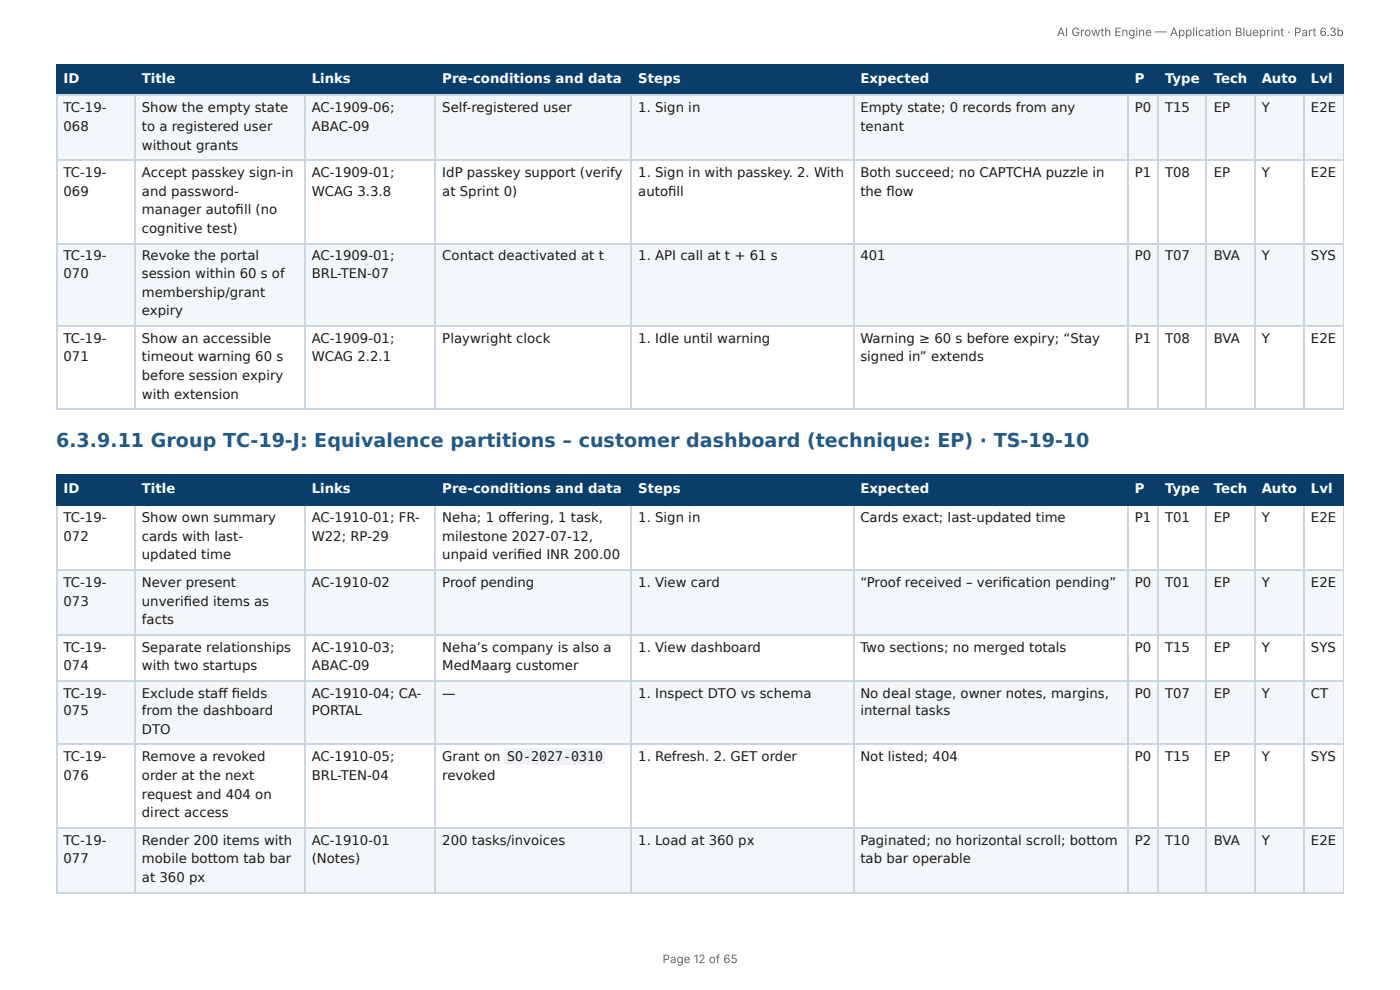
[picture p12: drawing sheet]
<svg xmlns="http://www.w3.org/2000/svg" width="297mm" height="210mm" viewBox="0 0 297 210" stroke-linecap="round" stroke-linejoin="round" font-family="sans-serif">
<defs><g id="words">
<text font-size="4.1" fill="#1f5a8c" x="11.9" y="95">6.3.9.11 Group TC-19-J: Equivalence partitions – customer dashboard (technique: EP) · TS-19-10</text>
<g font-size="2.8" fill="#fff">
<text x="13.5" y="17.7">ID</text>
<text x="30.1" y="17.7">Title</text>
<text x="66.2" y="17.7">Links</text>
<text x="93.9" y="17.7">Pre-conditions and data</text>
<text x="135.6" y="17.7">Steps</text>
<text x="182.7" y="17.7">Expected</text>
<text x="241" y="17.7">P</text>
<text x="247.4" y="17.7">Type</text>
<text x="257.8" y="17.7">Tech</text>
<text x="268" y="17.7">Auto</text>
<text x="278.4" y="17.7">Lvl</text>
<text x="13.5" y="104.8">ID</text>
<text x="30.1" y="104.8">Title</text>
<text x="66.2" y="104.8">Links</text>
<text x="93.9" y="104.8">Pre-conditions and data</text>
<text x="135.6" y="104.8">Steps</text>
<text x="182.7" y="104.8">Expected</text>
<text x="241" y="104.8">P</text>
<text x="247.4" y="104.8">Type</text>
<text x="257.8" y="104.8">Tech</text>
<text x="268" y="104.8">Auto</text>
<text x="278.4" y="104.8">Lvl</text>
</g>
<g font-size="2.8" fill="#1a1a1a">
<text x="13.5" y="23.8">TC-19-</text>
<text x="30.1" y="23.8">Show the empty state</text>
<text x="66.2" y="23.8">AC-1909-06;</text>
<text x="93.9" y="23.8">Self-registered user</text>
<text x="135.6" y="23.8">1. Sign in</text>
<text x="182.7" y="23.8">Empty state; 0 records from any</text>
<text x="241" y="23.8">P0</text>
<text x="247.4" y="23.8">T15</text>
<text x="257.8" y="23.8">EP</text>
<text x="268" y="23.8">Y</text>
<text x="278.4" y="23.8">E2E</text>
<text x="13.5" y="27.8">068</text>
<text x="30.1" y="27.8">to a registered user</text>
<text x="66.2" y="27.8">ABAC-09</text>
<text x="182.7" y="27.8">tenant</text>
<text x="30.1" y="31.8">without grants</text>
<text x="13.5" y="37.6">TC-19-</text>
<text x="13.5" y="41.5">069</text>
<text x="30.1" y="37.6">Accept passkey sign-in</text>
<text x="30.1" y="41.5">and password-</text>
<text x="66.2" y="37.6">AC-1909-01;</text>
<text x="66.2" y="41.5">WCAG 3.3.8</text>
<text x="93.9" y="37.6">IdP passkey support (verify</text>
<text x="93.9" y="41.5">at Sprint 0)</text>
<text x="135.6" y="37.6">1. Sign in with passkey. 2. With</text>
<text x="135.6" y="41.5">autofi ll</text>
<text x="182.7" y="37.6">Both succeed; no CAPTCHA puzzle in</text>
<text x="182.7" y="41.5">the fl ow</text>
<text x="241" y="37.6">P1</text>
<text x="247.4" y="37.6">T08</text>
<text x="257.8" y="37.6">EP</text>
<text x="268" y="37.6">Y</text>
<text x="278.4" y="37.6">E2E</text>
<text x="30.1" y="45.5">manager autofi ll (no</text>
<text x="30.1" y="49.5">cognitive test)</text>
<text x="13.5" y="55.3">TC-19-</text>
<text x="13.5" y="59">070</text>
<text x="30.1" y="55.3">Revoke the portal</text>
<text x="30.1" y="59">session within 60 s of</text>
<text x="66.2" y="55.3">AC-1909-01;</text>
<text x="66.2" y="59">BRL-TEN-07</text>
<text x="93.9" y="55.3">Contact deactivated at t</text>
<text x="135.6" y="55.3">1. API call at t + 61 s</text>
<text x="182.7" y="55.3">401</text>
<text x="241" y="55.3">P0</text>
<text x="247.4" y="55.3">T07</text>
<text x="257.8" y="55.3">BVA</text>
<text x="268" y="55.3">Y</text>
<text x="278.4" y="55.3">SYS</text>
<text x="30.1" y="63">membership/grant</text>
<text x="30.1" y="66.9">expiry</text>
<text x="13.5" y="72.8">TC-19-</text>
<text x="13.5" y="76.7">071</text>
<text x="30.1" y="72.8">Show an accessible</text>
<text x="30.1" y="76.7">timeout warning 60 s</text>
<text x="66.2" y="72.8">AC-1909-01;</text>
<text x="66.2" y="76.7">WCAG 2.2.1</text>
<text x="93.9" y="72.8">Playwright clock</text>
<text x="135.6" y="72.8">1. Idle until warning</text>
<text x="182.7" y="72.8">Warning ≥ 60 s before expiry; “Stay</text>
<text x="182.7" y="76.7">signed in” extends</text>
<text x="241" y="72.8">P1</text>
<text x="247.4" y="72.8">T08</text>
<text x="257.8" y="72.8">BVA</text>
<text x="268" y="72.8">Y</text>
<text x="278.4" y="72.8">E2E</text>
<text x="30.1" y="80.7">before session expiry</text>
<text x="30.1" y="84.7">with extension</text>
<text x="13.5" y="110.9">TC-19-</text>
<text x="30.1" y="110.9">Show own summary</text>
<text x="66.2" y="110.9">AC-1910-01; FR-</text>
<text x="93.9" y="110.9">Neha; 1 off ering, 1 task,</text>
<text x="135.6" y="110.9">1. Sign in</text>
<text x="182.7" y="110.9">Cards exact; last-updated time</text>
<text x="241" y="110.9">P1</text>
<text x="247.4" y="110.9">T01</text>
<text x="257.8" y="110.9">EP</text>
<text x="268" y="110.9">Y</text>
<text x="278.4" y="110.9">E2E</text>
<text x="13.5" y="114.8">072</text>
<text x="30.1" y="114.8">cards with last-</text>
<text x="30.1" y="118.8">updated time</text>
<text x="66.2" y="114.8">W22; RP-29</text>
<text x="93.9" y="114.8">milestone 2027-07-12,</text>
<text x="93.9" y="118.8">unpaid verifi ed INR 200.00</text>
<text x="13.5" y="124.6">TC-19-</text>
<text x="30.1" y="124.6">Never present</text>
<text x="66.2" y="124.6">AC-1910-02</text>
<text x="93.9" y="124.6">Proof pending</text>
<text x="135.6" y="124.6">1. View card</text>
<text x="182.7" y="124.6">“Proof received – verifi cation pending”</text>
<text x="241" y="124.6">P0</text>
<text x="247.4" y="124.6">T01</text>
<text x="257.8" y="124.6">EP</text>
<text x="268" y="124.6">Y</text>
<text x="278.4" y="124.6">E2E</text>
<text x="13.5" y="128.6">073</text>
<text x="30.1" y="128.6">unverifi ed items as</text>
<text x="30.1" y="132.6">facts</text>
<text x="13.5" y="138.4">TC-19-</text>
<text x="13.5" y="142.3">074</text>
<text x="30.1" y="138.4">Separate relationships</text>
<text x="30.1" y="142.3">with two startups</text>
<text x="66.2" y="138.4">AC-1910-03;</text>
<text x="66.2" y="142.3">ABAC-09</text>
<text x="93.9" y="138.4">Neha’s company is also a</text>
<text x="93.9" y="142.3">MedMaarg customer</text>
<text x="135.6" y="138.4">1. View dashboard</text>
<text x="182.7" y="138.4">Two sections; no merged totals</text>
<text x="241" y="138.4">P0</text>
<text x="247.4" y="138.4">T15</text>
<text x="257.8" y="138.4">EP</text>
<text x="268" y="138.4">Y</text>
<text x="278.4" y="138.4">SYS</text>
<text x="13.5" y="148.2">TC-19-</text>
<text x="30.1" y="148.2">Exclude staff fi elds</text>
<text x="66.2" y="148.2">AC-1910-04; CA-</text>
<text x="93.9" y="148.2">—</text>
<text x="135.6" y="148.2">1. Inspect DTO vs schema</text>
<text x="182.7" y="148.2">No deal stage, owner notes, margins,</text>
<text x="241" y="148.2">P0</text>
<text x="247.4" y="148.2">T07</text>
<text x="257.8" y="148.2">EP</text>
<text x="268" y="148.2">Y</text>
<text x="278.4" y="148.2">CT</text>
<text x="13.5" y="151.9">075</text>
<text x="30.1" y="151.9">from the dashboard</text>
<text x="30.1" y="155.8">DTO</text>
<text x="66.2" y="151.9">PORTAL</text>
<text x="182.7" y="151.9">internal tasks</text>
<text x="13.5" y="161.7">TC-19-</text>
<text x="30.1" y="161.7">Remove a revoked</text>
<text x="66.2" y="161.7">AC-1910-05;</text>
<text x="93.9" y="161.7">Grant on</text>
<text x="107.7" y="161.7">SO-2027-0310</text>
<text x="135.6" y="161.7">1. Refresh. 2. GET order</text>
<text x="182.7" y="161.7">Not listed; 404</text>
<text x="241" y="161.7">P0</text>
<text x="247.4" y="161.7">T15</text>
<text x="257.8" y="161.7">EP</text>
<text x="268" y="161.7">Y</text>
<text x="278.4" y="161.7">SYS</text>
<text x="13.5" y="165.6">076</text>
<text x="30.1" y="165.6">order at the next</text>
<text x="66.2" y="165.6">BRL-TEN-04</text>
<text x="93.9" y="165.6">revoked</text>
<text x="30.1" y="169.6">request and 404 on</text>
<text x="30.1" y="173.6">direct access</text>
<text x="13.5" y="179.4">TC-19-</text>
<text x="30.1" y="179.4">Render 200 items with</text>
<text x="66.2" y="179.4">AC-1910-01</text>
<text x="93.9" y="179.4">200 tasks/invoices</text>
<text x="135.6" y="179.4">1. Load at 360 px</text>
<text x="182.7" y="179.4">Paginated; no horizontal scroll; bottom</text>
<text x="241" y="179.4">P2</text>
<text x="247.4" y="179.4">T10</text>
<text x="257.8" y="179.4">BVA</text>
<text x="268" y="179.4">Y</text>
<text x="278.4" y="179.4">E2E</text>
<text x="13.5" y="183.4">077</text>
<text x="30.1" y="183.4">mobile bottom tab bar</text>
<text x="66.2" y="183.4">(Notes)</text>
<text x="182.7" y="183.4">tab bar operable</text>
<text x="30.1" y="187.3">at 360 px</text>
</g>
<g font-size="2.5" fill="#666">
<text x="224.5" y="7.7">AI Growth Engine — Application Blueprint · Part 6.3b</text>
<text x="140.7" y="204.5">Page 12 of 65</text>
</g>
</g></defs>
<g fill="#0b3d6b">
<path d="M12.2 14h16.4v6.1h-16.4z"/>
<path d="M28.6 14h36.2v6.1h-36.2z"/>
<path d="M64.8 14h27.8v6.1h-27.8z"/>
<path d="M92.6 14h41.5v6.1h-41.5z"/>
<path d="M134.1 14h47.1v6.1h-47.1z"/>
<path d="M181.2 14h58.2v6.1h-58.2z"/>
<path d="M239.4 14h6.7v6.1h-6.7z"/>
<path d="M246.1 14h10.3v6.1h-10.3z"/>
<path d="M256.4 14h10v6.1h-10z"/>
<path d="M266.4 14h10.6v6.1h-10.6z"/>
<path d="M277 14h8.4v6.1h-8.4z"/>
</g>
<g fill="#f4f7fa">
<path d="M12.2 20.1h16.4v13.8h-16.4z"/>
<path d="M28.6 20.1h36.2v13.8h-36.2z"/>
<path d="M64.8 20.1h27.8v13.8h-27.8z"/>
<path d="M92.6 20.1h41.5v13.8h-41.5z"/>
<path d="M134.1 20.1h47.1v13.8h-47.1z"/>
<path d="M181.2 20.1h58.2v13.8h-58.2z"/>
<path d="M239.4 20.1h6.7v13.8h-6.7z"/>
<path d="M246.1 20.1h10.3v13.8h-10.3z"/>
<path d="M256.4 20.1h10v13.8h-10z"/>
<path d="M266.4 20.1h10.6v13.8h-10.6z"/>
<path d="M277 20.1h8.4v13.8h-8.4z"/>
<path d="M12.2 51.6h16.4v17.7h-16.4z"/>
<path d="M28.6 51.6h36.2v17.7h-36.2z"/>
<path d="M64.8 51.6h27.8v17.7h-27.8z"/>
<path d="M92.6 51.6h41.5v17.7h-41.5z"/>
<path d="M134.1 51.6h47.1v17.7h-47.1z"/>
<path d="M181.2 51.6h58.2v17.7h-58.2z"/>
<path d="M239.4 51.6h6.7v17.7h-6.7z"/>
<path d="M246.1 51.6h10.3v17.7h-10.3z"/>
<path d="M256.4 51.6h10v17.7h-10z"/>
<path d="M266.4 51.6h10.6v17.7h-10.6z"/>
<path d="M277 51.6h8.4v17.7h-8.4z"/>
</g>
<g fill="none" stroke="#0b3d6b" stroke-width=".26">
<path d="M11.9 13.9h273.5M12 13.8v6.6M28.7 13.8v6.6M64.7 13.8v6.6M92.5 13.8v6.6M134 13.8v6.6M181.4 13.8v6.6M239.6 13.8v6.6M245.9 13.8v6.6M256.2 13.8v6.6M266.6 13.8v6.6M276.9 13.8v6.6"/>
<path d="M11.9 20.2h273.5"/>
</g>
<path d="M285.3 13.8v6.6" fill="none" stroke="#0b3d6b" stroke-width=".21"/>
<g fill="none" stroke="#c9d6e3" stroke-width=".26">
<path d="M11.9 20.2h273.5M11.9 34h273.5M12 20.4v66.6M28.7 20.4v66.6M64.7 20.4v66.6M92.5 20.4v66.6M134 20.4v66.6M181.4 20.4v66.6M239.6 20.4v66.6M245.9 20.4v66.6M256.2 20.4v66.6M266.6 20.4v66.6"/>
<path d="M276.9 20.4v66.6M11.9 51.7h273.5M11.9 69.2h273.5M11.9 86.9h273.5"/>
</g>
<path d="M285.3 20.4v66.6" fill="none" stroke="#c9d6e3" stroke-width=".21"/>
<g fill="#0b3d6b">
<path d="M12.2 101.1h16.4v6.3h-16.4z"/>
<path d="M28.6 101.1h36.2v6.3h-36.2z"/>
<path d="M64.8 101.1h27.8v6.3h-27.8z"/>
<path d="M92.6 101.1h41.5v6.3h-41.5z"/>
<path d="M134.1 101.1h47.1v6.3h-47.1z"/>
<path d="M181.2 101.1h58.2v6.3h-58.2z"/>
<path d="M239.4 101.1h6.7v6.3h-6.7z"/>
<path d="M246.1 101.1h10.3v6.3h-10.3z"/>
<path d="M256.4 101.1h10v6.3h-10z"/>
<path d="M266.4 101.1h10.6v6.3h-10.6z"/>
<path d="M277 101.1h8.4v6.3h-8.4z"/>
</g>
<g fill="#f4f7fa">
<path d="M12.2 120.9h16.4v13.8h-16.4z"/>
<path d="M28.6 120.9h36.2v13.8h-36.2z"/>
<path d="M64.8 120.9h27.8v13.8h-27.8z"/>
<path d="M92.6 120.9h41.5v13.8h-41.5z"/>
<path d="M134.1 120.9h47.1v13.8h-47.1z"/>
<path d="M181.2 120.9h58.2v13.8h-58.2z"/>
<path d="M239.4 120.9h6.7v13.8h-6.7z"/>
<path d="M246.1 120.9h10.3v13.8h-10.3z"/>
<path d="M256.4 120.9h10v13.8h-10z"/>
<path d="M266.4 120.9h10.6v13.8h-10.6z"/>
<path d="M277 120.9h8.4v13.8h-8.4z"/>
<path d="M12.2 144.5h16.4v13.7h-16.4z"/>
<path d="M28.6 144.5h36.2v13.7h-36.2z"/>
<path d="M64.8 144.5h27.8v13.7h-27.8z"/>
<path d="M92.6 144.5h41.5v13.7h-41.5z"/>
<path d="M134.1 144.5h47.1v13.7h-47.1z"/>
<path d="M181.2 144.5h58.2v13.7h-58.2z"/>
<path d="M239.4 144.5h6.7v13.7h-6.7z"/>
<path d="M246.1 144.5h10.3v13.7h-10.3z"/>
<path d="M256.4 144.5h10v13.7h-10z"/>
<path d="M266.4 144.5h10.6v13.7h-10.6z"/>
<path d="M277 144.5h8.4v13.7h-8.4z"/>
<path d="M12.2 175.9h16.4v13.5h-16.4z"/>
<path d="M28.6 175.9h36.2v13.5h-36.2z"/>
<path d="M64.8 175.9h27.8v13.5h-27.8z"/>
<path d="M92.6 175.9h41.5v13.5h-41.5z"/>
<path d="M134.1 175.9h47.1v13.5h-47.1z"/>
<path d="M181.2 175.9h58.2v13.5h-58.2z"/>
<path d="M239.4 175.9h6.7v13.5h-6.7z"/>
<path d="M246.1 175.9h10.3v13.5h-10.3z"/>
<path d="M256.4 175.9h10v13.5h-10z"/>
<path d="M266.4 175.9h10.6v13.5h-10.6z"/>
<path d="M277 175.9h8.4v13.5h-8.4z"/>
</g>
<g fill="none" stroke="#0b3d6b" stroke-width=".26">
<path d="M11.9 100.9h273.5M11.9 107.3h273.5M12 100.8v6.6M28.7 100.8v6.6M64.7 100.8v6.6M92.5 100.8v6.6M134 100.8v6.6M181.4 100.8v6.6M239.6 100.8v6.6M245.9 100.8v6.6M256.2 100.8v6.6M266.6 100.8v6.6"/>
<path d="M276.9 100.8v6.6"/>
</g>
<path d="M285.3 100.8v6.6" fill="none" stroke="#0b3d6b" stroke-width=".21"/>
<g fill="none" stroke="#c9d6e3" stroke-width=".26">
<path d="M12 107.4v82.3M28.7 107.4v82.3M64.7 107.4v82.3M92.5 107.4v82.3M134 107.4v82.3M181.4 107.4v82.3M239.6 107.4v82.3M245.9 107.4v82.3M256.2 107.4v82.3M266.6 107.4v82.3M276.9 107.4v82.3M11.9 121h273.5"/>
<path d="M11.9 134.8h273.5M11.9 144.6h273.5M11.9 158.1h273.5M11.9 175.8h273.5M11.9 189.6h273.5"/>
</g>
<path d="M285.3 107.4v82.3" fill="none" stroke="#c9d6e3" stroke-width=".21"/>
<path d="M107.2 159h21.4v3.5h-21.4z" fill="#eef2f6"/>
<use href="#words"/>
</svg>
